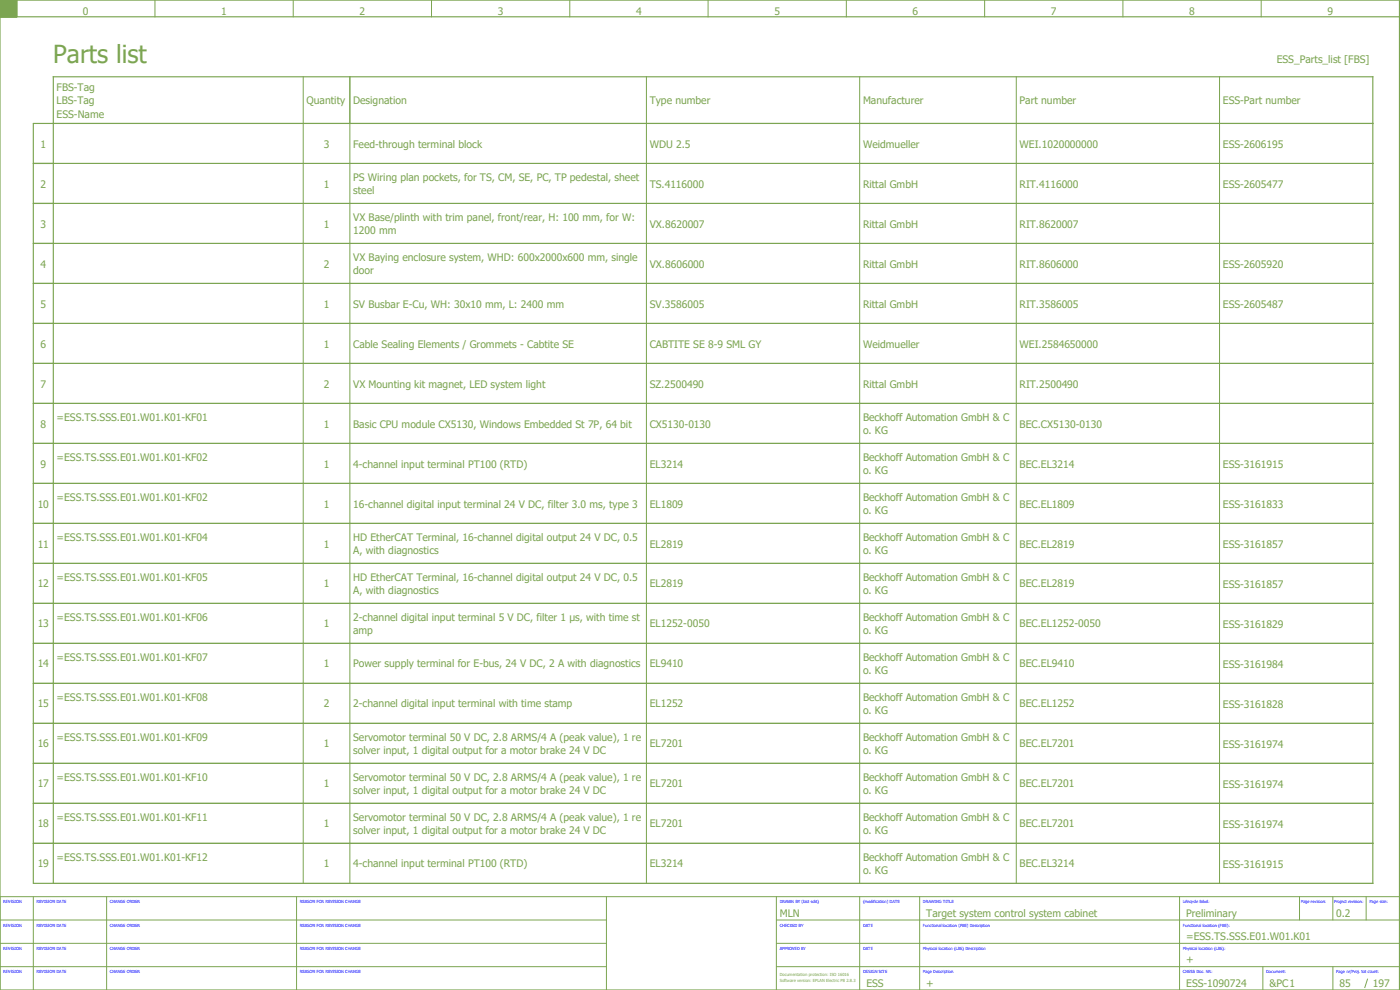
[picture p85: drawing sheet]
<svg xmlns="http://www.w3.org/2000/svg" width="420mm" height="297mm" viewBox="0 0 420 297" stroke-linecap="round" stroke-linejoin="round" font-family="sans-serif">
<defs><g id="words">
<text font-size="7.5" fill="#7ca552" x="16" y="19">Parts list</text>
<g font-size="3.1" fill="#7ca552">
<text x="24.9" y="4.4">0</text>
<text x="66.4" y="4.4">1</text>
<text x="107.9" y="4.4">2</text>
<text x="149.4" y="4.4">3</text>
<text x="190.9" y="4.4">4</text>
<text x="232.4" y="4.4">5</text>
<text x="273.9" y="4.4">6</text>
<text x="315.4" y="4.4">7</text>
<text x="356.9" y="4.4">8</text>
<text x="398.4" y="4.4">9</text>
<text x="383.2" y="19">ESS_Parts_list [FBS]</text>
<text x="17" y="27.3">FBS-Tag</text>
<text x="17" y="35.3">ESS-Name</text>
<text x="17" y="31.3">LBS-Tag</text>
<text x="92" y="31.3">Quantity</text>
<text x="106" y="31.3">Designation</text>
<text x="195" y="31.3">Type number</text>
<text x="259" y="31.3">Manufacturer</text>
<text x="306" y="31.3">Part number</text>
<text x="367" y="31.3">ESS-Part number</text>
<text x="12.2" y="44.3">1</text>
<text x="97.2" y="44.3">3</text>
<text x="106" y="44.3">Feed-through terminal block</text>
<text x="195" y="44.3">WDU 2.5</text>
<text x="259" y="44.3">Weidmueller</text>
<text x="306" y="44.3">WEI.1020000000</text>
<text x="367" y="44.4">ESS-2606195</text>
<text x="12.2" y="56.3">2</text>
<text x="97.2" y="56.3">1</text>
<text x="106" y="54.4">PS Wiring plan pockets, for TS, CM, SE, PC, TP pedestal, sheet</text>
<text x="106" y="58.1">steel</text>
<text x="195" y="56.3">TS.4116000</text>
<text x="259" y="56.3">Rittal GmbH</text>
<text x="306" y="56.3">RIT.4116000</text>
<text x="367" y="56.4">ESS-2605477</text>
<text x="12.2" y="68.3">3</text>
<text x="97.2" y="68.3">1</text>
<text x="106" y="66.4">VX Base/plinth with trim panel, front/rear, H: 100 mm, for W:</text>
<text x="106" y="70.1">1200 mm</text>
<text x="195" y="68.3">VX.8620007</text>
<text x="259" y="68.3">Rittal GmbH</text>
<text x="306" y="68.3">RIT.8620007</text>
<text x="12.2" y="80.3">4</text>
<text x="97.2" y="80.3">2</text>
<text x="106" y="78.4">VX Baying enclosure system, WHD: 600x2000x600 mm, single</text>
<text x="106" y="82.1">door</text>
<text x="195" y="80.3">VX.8606000</text>
<text x="259" y="80.3">Rittal GmbH</text>
<text x="306" y="80.3">RIT.8606000</text>
<text x="367" y="80.4">ESS-2605920</text>
<text x="12.2" y="92.3">5</text>
<text x="97.2" y="92.3">1</text>
<text x="106" y="92.3">SV Busbar E-Cu, WH: 30x10 mm, L: 2400 mm</text>
<text x="195" y="92.3">SV.3586005</text>
<text x="259" y="92.3">Rittal GmbH</text>
<text x="306" y="92.3">RIT.3586005</text>
<text x="367" y="92.4">ESS-2605487</text>
<text x="12.2" y="104.3">6</text>
<text x="97.2" y="104.3">1</text>
<text x="106" y="104.3">Cable Sealing Elements / Grommets - Cabtite SE</text>
<text x="195" y="104.3">CABTITE SE 8-9 SML GY</text>
<text x="259" y="104.3">Weidmueller</text>
<text x="306" y="104.3">WEI.2584650000</text>
<text x="12.2" y="116.3">7</text>
<text x="97.2" y="116.3">2</text>
<text x="106" y="116.3">VX Mounting kit magnet, LED system light</text>
<text x="195" y="116.3">SZ.2500490</text>
<text x="259" y="116.3">Rittal GmbH</text>
<text x="306" y="116.3">RIT.2500490</text>
<text x="12.2" y="128.3">8</text>
<text x="17" y="126.3">=ESS.TS.SSS.E01.W01.K01-KF01</text>
<text x="97.2" y="128.3">1</text>
<text x="106" y="128.3">Basic CPU module CX5130, Windows Embedded St 7P, 64 bit</text>
<text x="195" y="128.3">CX5130-0130</text>
<text x="259" y="126.4">Beckhoff Automation GmbH &amp; C</text>
<text x="259" y="130.1">o. KG</text>
<text x="306" y="128.3">BEC.CX5130-0130</text>
<text x="12.2" y="140.3">9</text>
<text x="17" y="138.3">=ESS.TS.SSS.E01.W01.K01-KF02</text>
<text x="97.2" y="140.3">1</text>
<text x="106" y="140.3">4-channel input terminal PT100 (RTD)</text>
<text x="195" y="140.3">EL3214</text>
<text x="259" y="138.4">Beckhoff Automation GmbH &amp; C</text>
<text x="259" y="142.1">o. KG</text>
<text x="306" y="140.3">BEC.EL3214</text>
<text x="367" y="140.4">ESS-3161915</text>
<text x="11.3" y="152.3">10</text>
<text x="17" y="150.3">=ESS.TS.SSS.E01.W01.K01-KF02</text>
<text x="97.2" y="152.3">1</text>
<text x="106" y="152.3">16-channel digital input terminal 24 V DC, filter 3.0 ms, type 3</text>
<text x="195" y="152.3">EL1809</text>
<text x="259" y="150.4">Beckhoff Automation GmbH &amp; C</text>
<text x="259" y="154.1">o. KG</text>
<text x="306" y="152.3">BEC.EL1809</text>
<text x="367" y="152.4">ESS-3161833</text>
<text x="11.3" y="164.3">11</text>
<text x="17" y="162.3">=ESS.TS.SSS.E01.W01.K01-KF04</text>
<text x="97.2" y="164.3">1</text>
<text x="106" y="162.4">HD EtherCAT Terminal, 16-channel digital output 24 V DC, 0.5</text>
<text x="106" y="166.1">A, with diagnostics</text>
<text x="195" y="164.3">EL2819</text>
<text x="259" y="162.4">Beckhoff Automation GmbH &amp; C</text>
<text x="259" y="166.1">o. KG</text>
<text x="306" y="164.3">BEC.EL2819</text>
<text x="367" y="164.4">ESS-3161857</text>
<text x="11.3" y="176.3">12</text>
<text x="17" y="174.3">=ESS.TS.SSS.E01.W01.K01-KF05</text>
<text x="97.2" y="176.3">1</text>
<text x="106" y="174.4">HD EtherCAT Terminal, 16-channel digital output 24 V DC, 0.5</text>
<text x="106" y="178.1">A, with diagnostics</text>
<text x="195" y="176.3">EL2819</text>
<text x="259" y="174.4">Beckhoff Automation GmbH &amp; C</text>
<text x="259" y="178.1">o. KG</text>
<text x="306" y="176.3">BEC.EL2819</text>
<text x="367" y="176.4">ESS-3161857</text>
<text x="11.3" y="188.3">13</text>
<text x="17" y="186.3">=ESS.TS.SSS.E01.W01.K01-KF06</text>
<text x="97.2" y="188.3">1</text>
<text x="106" y="186.4">2-channel digital input terminal 5 V DC, filter 1 µs, with time st</text>
<text x="106" y="190.1">amp</text>
<text x="195" y="188.3">EL1252-0050</text>
<text x="259" y="186.4">Beckhoff Automation GmbH &amp; C</text>
<text x="259" y="190.1">o. KG</text>
<text x="306" y="188.3">BEC.EL1252-0050</text>
<text x="367" y="188.4">ESS-3161829</text>
<text x="11.3" y="200.3">14</text>
<text x="17" y="198.3">=ESS.TS.SSS.E01.W01.K01-KF07</text>
<text x="97.2" y="200.3">1</text>
<text x="106" y="200.3">Power supply terminal for E-bus, 24 V DC, 2 A with diagnostics</text>
<text x="195" y="200.3">EL9410</text>
<text x="259" y="198.4">Beckhoff Automation GmbH &amp; C</text>
<text x="259" y="202.1">o. KG</text>
<text x="306" y="200.3">BEC.EL9410</text>
<text x="367" y="200.4">ESS-3161984</text>
<text x="11.3" y="212.3">15</text>
<text x="17" y="210.3">=ESS.TS.SSS.E01.W01.K01-KF08</text>
<text x="97.2" y="212.3">2</text>
<text x="106" y="212.3">2-channel digital input terminal with time stamp</text>
<text x="195" y="212.3">EL1252</text>
<text x="259" y="210.4">Beckhoff Automation GmbH &amp; C</text>
<text x="259" y="214.1">o. KG</text>
<text x="306" y="212.3">BEC.EL1252</text>
<text x="367" y="212.4">ESS-3161828</text>
<text x="11.3" y="224.3">16</text>
<text x="17" y="222.3">=ESS.TS.SSS.E01.W01.K01-KF09</text>
<text x="97.2" y="224.3">1</text>
<text x="106" y="222.4">Servomotor terminal 50 V DC, 2.8 ARMS/4 A (peak value), 1 re</text>
<text x="106" y="226.1">solver input, 1 digital output for a motor brake 24 V DC</text>
<text x="195" y="224.3">EL7201</text>
<text x="259" y="222.4">Beckhoff Automation GmbH &amp; C</text>
<text x="259" y="226.1">o. KG</text>
<text x="306" y="224.3">BEC.EL7201</text>
<text x="367" y="224.4">ESS-3161974</text>
<text x="11.3" y="236.3">17</text>
<text x="17" y="234.3">=ESS.TS.SSS.E01.W01.K01-KF10</text>
<text x="97.2" y="236.3">1</text>
<text x="106" y="234.4">Servomotor terminal 50 V DC, 2.8 ARMS/4 A (peak value), 1 re</text>
<text x="106" y="238.1">solver input, 1 digital output for a motor brake 24 V DC</text>
<text x="195" y="236.3">EL7201</text>
<text x="259" y="234.4">Beckhoff Automation GmbH &amp; C</text>
<text x="259" y="238.1">o. KG</text>
<text x="306" y="236.3">BEC.EL7201</text>
<text x="367" y="236.4">ESS-3161974</text>
<text x="11.3" y="248.3">18</text>
<text x="17" y="246.3">=ESS.TS.SSS.E01.W01.K01-KF11</text>
<text x="97.2" y="248.3">1</text>
<text x="106" y="246.4">Servomotor terminal 50 V DC, 2.8 ARMS/4 A (peak value), 1 re</text>
<text x="106" y="250.1">solver input, 1 digital output for a motor brake 24 V DC</text>
<text x="195" y="248.3">EL7201</text>
<text x="259" y="246.4">Beckhoff Automation GmbH &amp; C</text>
<text x="259" y="250.1">o. KG</text>
<text x="306" y="248.3">BEC.EL7201</text>
<text x="367" y="248.4">ESS-3161974</text>
<text x="11.3" y="260.3">19</text>
<text x="17" y="258.3">=ESS.TS.SSS.E01.W01.K01-KF12</text>
<text x="97.2" y="260.3">1</text>
<text x="106" y="260.3">4-channel input terminal PT100 (RTD)</text>
<text x="195" y="260.3">EL3214</text>
<text x="259" y="258.4">Beckhoff Automation GmbH &amp; C</text>
<text x="259" y="262.1">o. KG</text>
<text x="306" y="260.3">BEC.EL3214</text>
<text x="367" y="260.4">ESS-3161915</text>
<text x="234" y="275">MLN</text>
<text x="278" y="275">Target system control system cabinet</text>
<text x="356" y="275">Preliminary</text>
<text x="401" y="275">0.2</text>
<text x="356" y="282">=ESS.TS.SSS.E01.W01.K01</text>
<text x="356" y="289">+</text>
<text x="260" y="296">ESS</text>
<text x="278" y="296">+</text>
<text x="356" y="296">ESS-1090724</text>
<text x="381" y="296">&amp;PC1</text>
<text x="402" y="296">85</text>
<text x="412" y="296">197</text>
</g>
<g font-size="1.2" fill="#00f">
<text x="1" y="271">REVISION</text>
<text x="11" y="271">REVISION DATE</text>
<text x="33" y="271">CHANGE ORDER</text>
<text x="90" y="271">REASON FOR REVISION CHANGE</text>
<text x="234" y="271">DRAWN BY (last edit)</text>
<text x="259" y="271">(modification) DATE</text>
<text x="277" y="271">DRAWING TITLE</text>
<text x="355" y="271">Lifecycle label:</text>
<text x="390.4" y="271">Page revision:</text>
<text x="400.4" y="271">Project revision:</text>
<text x="411" y="271">Page size:</text>
<text x="1" y="278">REVISION</text>
<text x="11" y="278">REVISION DATE</text>
<text x="33" y="278">CHANGE ORDER</text>
<text x="90" y="278">REASON FOR REVISION CHANGE</text>
<text x="234" y="278">CHECKED BY</text>
<text x="259" y="278">DATE</text>
<text x="277" y="278">Functional location (FBS) Description</text>
<text x="355" y="278">Functional location (FBS):</text>
<text x="1" y="285">REVISION</text>
<text x="11" y="285">REVISION DATE</text>
<text x="33" y="285">CHANGE ORDER</text>
<text x="90" y="285">REASON FOR REVISION CHANGE</text>
<text x="234" y="285">APPROVED BY</text>
<text x="259" y="285">DATE</text>
<text x="277" y="285">Physical location (LBS) Description</text>
<text x="355" y="285">Physical location (LBS):</text>
<text x="1" y="292">REVISION</text>
<text x="11" y="292">REVISION DATE</text>
<text x="33" y="292">CHANGE ORDER</text>
<text x="90" y="292">REASON FOR REVISION CHANGE</text>
<text x="259" y="292">DESIGN SITE</text>
<text x="277" y="292">Page Description</text>
<text x="355" y="292">CHESS Doc. NR:</text>
<text x="380" y="292">Document:</text>
<text x="401" y="292">Page nr/Proj. tot count:</text>
</g>
<g font-size="1.2" fill="#7ca552">
<text x="234" y="292.8">Documentation protection: ISO 16016</text>
<text x="234" y="294.8">Software version: EPLAN Electric P8 2.8.3</text>
</g>
</g></defs>
<g fill="none" stroke="#7ca552" stroke-width=".35">
<path d="M0 5h420M0 0h420v297h-420zM5 0v5M412 37h-402v228h6v-242h396v242M10 49h6M10 61h6M10 73h6M10 85h6M10 97h6M10 109h6M10 121h6M10 133h6"/>
<path d="M10 145h6M10 157h6M10 169h6M10 181h6M10 193h6M10 205h6M10 217h6M10 229h6M10 241h6M10 253h6"/>
</g>
<g fill="none" stroke="#7ca552" stroke-width=".3">
<path d="M0 5h5M46.5 0v5M88 0v5M129.5 0v5M171 0v5M212.5 0v5M254 0v5M295.5 0v5M337 0v5M378.5 0v5M16 37h396M91 23v242"/>
<path d="M105 23v242M194 23v242M258 23v242M305 23v242M366 23v242M16 49h396M16 61h396M16 73h396M16 85h396M16 97h396M16 109h396M16 121h396"/>
<path d="M16 133h396M16 145h396M16 157h396M16 169h396M16 181h396M16 193h396M16 205h396M16 217h396M16 229h396M16 241h396M16 253h396M0 276h182"/>
<path d="M10 269v28M16 265h396M32 269v28M89 269v28M182 269v28M233 276h187M233 269v28M258 269v28M276 269v28M354 269v28M390 269v7M400 269v7"/>
<path d="M410 269v7M420 269h-420v28M0 283h182M0 290h182M233 283h187M233 290h187M379 290v7M400 290v7M410.4 293.6l-.8 2.8"/>
</g>
<path d="M0 0h5v5h-5z" fill="#7ca552" stroke="#7ca552" stroke-width=".3"/>
<use href="#words"/>
</svg>
